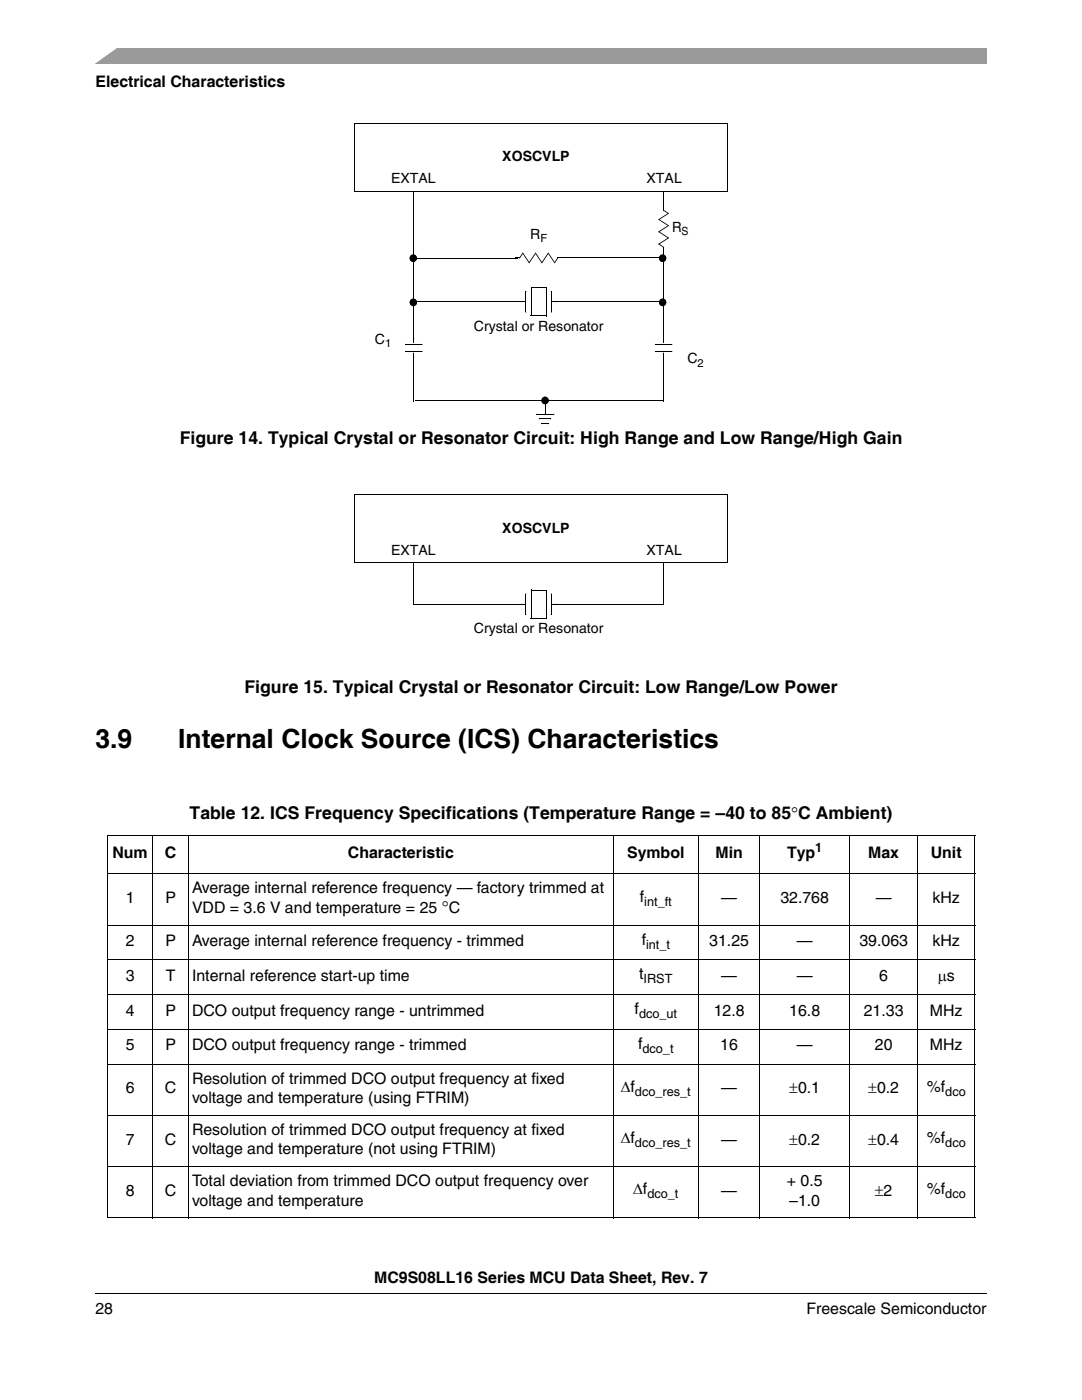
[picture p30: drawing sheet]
<svg xmlns="http://www.w3.org/2000/svg" width="216mm" height="279mm" viewBox="0 0 216 279" stroke-linecap="round" stroke-linejoin="round" font-family="sans-serif">
<defs><g id="words">
<g font-size="5.3">
<text x="19" y="149.4">3.9</text>
<text x="35.6" y="149.4">Internal Clock Source (ICS) Characteristics</text>
</g>
<g font-size="3.5">
<text x="35.9" y="88.7">Figure 14. Typical Crystal or Resonator Circuit: High Range and Low Range/High Gain</text>
<text x="48.8" y="138.3">Figure 15. Typical Crystal or Resonator Circuit: Low Range/Low Power</text>
<text x="37.8" y="163.4">Table 12. ICS Frequency Specifications (Temperature Range = –40 to 85°C Ambient)</text>
</g>
<g font-size="3.2">
<text x="19" y="17.4">Electrical Characteristics</text>
<text x="22.4" y="171.2">Num</text>
<text x="32.9" y="171.2">C</text>
<text x="69.4" y="171.2">Characteristic</text>
<text x="125.1" y="171.2">Symbol</text>
<text x="142.8" y="171.2">Min</text>
<text x="157" y="171.2">Typ</text>
<text x="173.2" y="171.2">Max</text>
<text x="185.7" y="171.2">Unit</text>
<text x="38.3" y="178.3">Average internal reference frequency — factory trimmed at</text>
<text x="127.7" y="179.9">f</text>
<text x="25.1" y="180.2">1</text>
<text x="33" y="180.2">P</text>
<text x="38.3" y="182.2">VDD = 3.6 V and temperature = 25 °C</text>
<text x="143.9" y="180.2">—</text>
<text x="155.7" y="180.2">32.768</text>
<text x="174.8" y="180.2">—</text>
<text x="186.1" y="180.2">kHz</text>
<text x="25.1" y="188.8">2</text>
<text x="33" y="188.8">P</text>
<text x="38.3" y="188.8">Average internal reference frequency - trimmed</text>
<text x="128" y="188.5">f</text>
<text x="141.5" y="188.8">31.25</text>
<text x="159" y="188.8">—</text>
<text x="171.5" y="188.8">39.063</text>
<text x="186.1" y="188.8">kHz</text>
<text x="25.1" y="195.7">3</text>
<text x="33.1" y="195.7">T</text>
<text x="38.3" y="195.7">Internal reference start-up time</text>
<text x="127.5" y="195.5">t</text>
<text x="143.9" y="195.7">—</text>
<text x="159" y="195.7">—</text>
<text x="175.5" y="195.7">6</text>
<text x="187.1" y="195.7">μs</text>
<text x="25.1" y="202.7">4</text>
<text x="33" y="202.7">P</text>
<text x="38.3" y="202.7">DCO output frequency range - untrimmed</text>
<text x="126.6" y="202.4">f</text>
<text x="142.4" y="202.7">12.8</text>
<text x="157.5" y="202.7">16.8</text>
<text x="172.4" y="202.7">21.33</text>
<text x="185.6" y="202.7">MHz</text>
<text x="25.1" y="209.6">5</text>
<text x="33" y="209.6">P</text>
<text x="38.3" y="209.6">DCO output frequency range - trimmed</text>
<text x="127.3" y="209.3">f</text>
<text x="143.7" y="209.6">16</text>
<text x="159" y="209.6">—</text>
<text x="174.6" y="209.6">20</text>
<text x="185.5" y="209.6">MHz</text>
<text x="25.1" y="218.2">6</text>
<text x="32.9" y="218.2">C</text>
<text x="38.3" y="216.3">Resolution of trimmed DCO output frequency at fixed</text>
<text x="38.3" y="220.1">voltage and temperature (using FTRIM)</text>
<text x="123.9" y="217.9">Δf</text>
<text x="143.9" y="218.2">—</text>
<text x="157.5" y="218.2">±0.1</text>
<text x="173.2" y="218.2">±0.2</text>
<text x="184.9" y="217.9">%f</text>
<text x="38.3" y="226.5">Resolution of trimmed DCO output frequency at fixed</text>
<text x="25.1" y="228.4">7</text>
<text x="32.9" y="228.4">C</text>
<text x="38.3" y="230.4">voltage and temperature (not using FTRIM)</text>
<text x="123.9" y="228.1">Δf</text>
<text x="143.9" y="228.4">—</text>
<text x="157.5" y="228.4">±0.2</text>
<text x="173.2" y="228.4">±0.4</text>
<text x="184.9" y="228.1">%f</text>
<text x="25.1" y="238.7">8</text>
<text x="32.9" y="238.7">C</text>
<text x="38.3" y="236.7">Total deviation from trimmed DCO output frequency over</text>
<text x="126.3" y="238.4">Δf</text>
<text x="143.9" y="238.7">—</text>
<text x="157" y="236.7">+ 0.5</text>
<text x="174.6" y="238.7">±2</text>
<text x="184.9" y="238.4">%f</text>
<text x="38.3" y="240.6">voltage and temperature</text>
<text x="157.5" y="240.6">–1.0</text>
<text x="74.7" y="256.1">MC9S08LL16 Series MCU Data Sheet, Rev. 7</text>
<text x="19" y="262.3">28</text>
<text x="160.9" y="262.3">Freescale Semiconductor</text>
</g>
<g font-size="2.8">
<text x="100.2" y="32.2">XOSCVLP</text>
<text x="78" y="36.6">EXTAL</text>
<text x="129" y="36.6">XTAL</text>
<text x="105.8" y="47.7">R</text>
<text x="134.1" y="46.2">R</text>
<text x="74.8" y="68.6">C</text>
<text x="94.6" y="66.1">Crystal or Resonator</text>
<text x="137.2" y="72.4">C</text>
<text x="100.2" y="106.3">XOSCVLP</text>
<text x="78" y="110.7">EXTAL</text>
<text x="129" y="110.7">XTAL</text>
<text x="94.6" y="126.4">Crystal or Resonator</text>
</g>
<g font-size="2.5">
<text x="162.7" y="170">1</text>
<text x="128.5" y="180.7">int_ft</text>
<text x="128.9" y="189.3">int_t</text>
<text x="128.4" y="196.3">IRST</text>
<text x="127.5" y="203.2">dco_ut</text>
<text x="128.2" y="210.1">dco_t</text>
<text x="126.7" y="218.7">dco_res_t</text>
<text x="188.6" y="218.7">dco</text>
<text x="126.7" y="228.9">dco_res_t</text>
<text x="188.6" y="228.9">dco</text>
<text x="129.2" y="239.2">dco_t</text>
<text x="188.6" y="239.2">dco</text>
</g>
<g font-size="2.2">
<text x="136" y="46.9">S</text>
<text x="107.8" y="48.4">F</text>
<text x="76.8" y="69.3">1</text>
<text x="139.2" y="73.2">2</text>
</g>
</g></defs>
<path d="M19 258.1v.1z" fill="#000"/>
<path d="M19 258.1h177.8" fill="none" stroke="#000" stroke-width=".2"/>
<g fill="#fff">
<path d="M201.9 254h.7v16.4h-.7z"/>
<path d="M201.9 15.3h.7v3.2h-.7z"/>
</g>
<path d="M19 9.5h177.8v3.2h-177.8z" fill="#9a9a9a"/>
<path d="M17.1 9.2h6.8l-5.3 3.8h-1.5z" fill="#fff"/>
<g fill="none" stroke="#000" stroke-width=".2">
<path d="M70.7 38.2h74.4M70.8 24.6h74.4M70.8 24.5v13.7M82.5 38.4v29.6M132.4 38.2v3.7M145.1 24.6v13.7M82.5 51.5h20.8M111.7 51.5h20.8M132.4 49.9v18.9M82.5 60.2h23M82.6 70.3v9.8M82.6 67.6v3.6"/>
<path d="M82.8 80h49.6M109.5 60.2h23M132.4 70.4v9.7M107 82.7h3.6M107.7 83.6h2.2M108.8 80v2.5M21.3 166.6h173.3M21.3 174.4h173.3M21.4 166.8v76.2M30.5 166.6v76.6M37.6 166.6v76.6M122.4 166.6v76.6"/>
<path d="M139.4 166.6v76.6M151.6 166.6v76.6M169.5 166.6v76.6M183.1 166.6v76.6M194.5 166.8v76.2M21.3 184.6h173.3M21.3 191.6h173.3M21.3 198.5h173.3M21.3 205.4h173.3M21.3 212.4h173.3M21.3 222.6h173.3M21.3 232.8h173.3"/>
<path d="M21.3 243.1h173.3"/>
</g>
<g fill="#000">
<path d="M82.5 38.3l.1 .1zM132.3 38.1l.1 .1zM82.5 50.8v.2zM82.5 50.8v.1zM82 51.1l.5-.3v.2l-.5 .2-.1 .5 .1 .3 .6 .1 .3-.2 .1-.4-.2-.3-.3-.2v-.2a.73 .73 0 0 1 .7 .7 .73 .73 0 0 1-.6 .8 .73 .73 0 0 1-.8-.4 .73 .73 0 0 1 .2-.8zM82 51l.5-.2v.1l-.5 .3-.1 .4 .4 .4h.4l.2-.2 .1-.3-.1-.3-.4-.3v-.1a.72 .72 0 0 1 .7 .7 .72 .72 0 0 1-.7 .7l-.4-.1-.3-.3-.1-.5zM103 51.4h.8v.2h-.8zM103.6 51.4l.1 .2zM104.3 50.4l.1 .2zM104.2 50.5l.2 .1-.6 .9-.2-.1zM104.2 50.5h.2zM104.2 50.6l.2-.1 1.3 1.9-.2 .1z"/>
<path d="M105.5 52.5h.2zM105.5 52.4l.1 .1zM106.7 50.5h.2zM106.8 50.6l.1-.1 1.3 1.9-.1 .1zM106.8 50.4l.1 .2zM106.8 50.5l.1 .1-1.2 1.9-.2-.1zM108.1 52.5h.1zM108.1 52.4l.1 .1zM109.3 50.5h.2zM109.3 50.6l.2-.1 1.2 1.9-.1 .1zM109.4 50.4l.1 .2zM109.3 50.5l.2 .1-1.3 1.9-.1-.1z"/>
<path d="M110.6 52.4l.1 .1zM110.6 52.5h.2zM111.2 51.4l.1 .2zM111.3 51.4h.7v.2h-.7zM111.3 51.4l.1 .1zM111.2 51.4l.2 .1-.7 1-.1-.1zM131.4 43.8l.1 .1zM131.4 43.7l1.9-1.2 .1 .2-1.9 1.2zM131.4 46.2l.1 .1zM131.4 46.2l1.9-1.2 .1 .1-1.9 1.2zM131.4 48.7l.1 .1zM131.4 48.6l1.9-1.2 .1 .2-1.9 1.2z"/>
<path d="M131.4 48.6v.2zM131.5 48.6l1 .7-.1 .1-1-.6zM131.4 43.7v.2zM131.5 43.7l1.9 1.3-.1 .1-1.9-1.2zM131.4 46.1v.2zM131.5 46.2l1.9 1.2-.1 .2-1.9-1.3zM132.3 41.3h.2v.8h-.2zM132.3 49.2h.2v.8h-.2zM132.4 41.9v.2zM132.5 41.9l.9 .6-.1 .2-.9-.6zM132.5 49.3l-.1 .1zM133.3 42.5l.2 .1z"/>
<path d="M133.3 45l.2 .1zM133.3 47.4l.2 .1zM133.4 42.5v.2zM133.4 45v.1zM133.4 47.4v.2zM82.5 60.2v.1zM109.5 60.2v.1zM108.1 84.5h1.4v.2h-1.4z"/>
<circle cx="82.6" cy="71.2" r=".09"/>
<circle cx="82.6" cy="67.6" r=".09"/>
<circle cx="107" cy="82.7" r=".09"/>
<circle cx="107.7" cy="83.6" r=".09"/>
<circle cx="108.1" cy="84.6" r=".09"/>
<circle cx="108.8" cy="82.5" r=".09"/>
<circle cx="108.8" cy="80" r=".09"/>
<circle cx="109.5" cy="84.6" r=".09"/>
<circle cx="109.9" cy="83.6" r=".09"/>
<circle cx="110.6" cy="82.7" r=".09"/>
</g>
<g fill="#000">
<circle cx="82.5" cy="51.5" r=".63"/>
<circle cx="82.5" cy="51.6" r=".64"/>
</g>
<g fill="#fff">
<path d="M82.1 69h1v.9h-1z"/>
<circle cx="82.6" cy="69" r=".53"/>
<circle cx="82.6" cy="69.9" r=".53"/>
</g>
<g fill="#000">
<circle cx="80.9" cy="70.1" r=".09"/>
<circle cx="80.9" cy="68.7" r=".09"/>
<circle cx="84.3" cy="68.7" r=".09"/>
<circle cx="84.3" cy="70.1" r=".09"/>
<circle cx="104" cy="60.2" r=".09"/>
<circle cx="111.1" cy="60.2" r=".09"/>
</g>
<path d="M80.9 68.7h3.4M80.9 70.1h3.4M104 60.2h7.1" fill="none" stroke="#000" stroke-width=".2"/>
<path d="M104.9 59h5.2v2.5h-5.2z" fill="#fff"/>
<path d="M104.9 58.2v4.1M106 57.4v5.6M106 57.4h3.1M109 57.4v5.7M110 58.2v4.1M105.9 63h3.1M132.4 67.6v3.6" fill="none" stroke="#000" stroke-width=".2"/>
<g fill="#000">
<circle cx="104.9" cy="58.2" r=".09"/>
<circle cx="110" cy="58.2" r=".09"/>
<circle cx="104.9" cy="62.3" r=".09"/>
<circle cx="110" cy="62.3" r=".09"/>
<circle cx="132.4" cy="71.2" r=".09"/>
<circle cx="132.4" cy="67.6" r=".09"/>
</g>
<g fill="#fff">
<path d="M131.9 69h1v.9h-1z"/>
<circle cx="132.4" cy="69" r=".53"/>
<circle cx="132.4" cy="69.9" r=".53"/>
</g>
<g fill="#000">
<path d="M82.5 59.7v.1zM82 59.8l.5-.2v.2l-.4 .1-.2 .5 .5 .5 .4-.1 .2-.4v-.3l-.1-.2-.4-.1v-.2a.72 .72 0 0 1 .7 .7 .72 .72 0 0 1-.7 .7 .73 .73 0 0 1-.7-.4 .73 .73 0 0 1 .2-.8zM82.5 59.6v.2zM82 59.9l.5-.2v.1l-.4 .2-.2 .4 .2 .4 .3 .2 .5-.2 .1-.5-.1-.3-.4-.2v-.1l.5 .2 .2 .3-.2 .7-.3 .2h-.4a.72 .72 0 0 1-.3-1.2zM132.2 50.8v.2zM132.2 50.8v.1zM132.2 59.7v.1zM131.7 59.8l.5-.2v.2l-.4 .1-.1 .5 .2 .4 .4 .1 .3-.2 .2-.4-.2-.4-.4-.1v-.2a.72 .72 0 0 1 .7 .9 .72 .72 0 0 1-1.1 .4 .74 .74 0 0 1-.1-1.1zM132.2 59.6v.2zM131.7 51.1l.5-.3v.2l-.4 .2-.1 .5 .1 .3 .5 .1 .3-.1 .2-.5-.2-.3-.4-.2v-.2a.73 .73 0 0 1 .7 .7 .73 .73 0 0 1-.5 .8 .72 .72 0 0 1-.8-1zM131.7 51l.5-.2v.1l-.4 .3-.1 .4 .3 .4h.4l.4-.5-.2-.4-.4-.2v-.1a.72 .72 0 0 1 .7 .7 .72 .72 0 0 1-.7 .7l-.4-.1-.2-.3-.1-.5zM131.7 59.9l.5-.2v.1l-.4 .3-.1 .4 .2 .4 .4 .1 .3-.2 .2-.5-.2-.3-.4-.2v-.1l.4 .1a.72 .72 0 0 1 .3 .7 .72 .72 0 0 1-.5 .6h-.5l-.3-.4-.1-.4z"/>
<path d="M108.8 79.2v.2zM108.3 79.3l.5-.1v.1l-.5 .3v.6l.2 .2h.5l.3-.3v-.3l-.2-.4-.3-.1v-.1a.72 .72 0 0 1 .7 .6 .72 .72 0 0 1-.6 .8l-.4-.1-.4-.2v-.6zM108.8 79.2v.1zM108.2 79.5l.6-.3v.2l-.5 .3-.1 .3 .2 .4 .6 .1 .3-.3v-.3l-.2-.4-.3-.1v-.2l.1 .1a.72 .72 0 0 1 .5 1.1 .72 .72 0 0 1-1.2 0l-.2-.4zM82.5 112.4l.1 .1z"/>
<circle cx="130.7" cy="68.7" r=".09"/>
<circle cx="130.7" cy="70.1" r=".09"/>
<circle cx="134.1" cy="68.7" r=".09"/>
<circle cx="134.1" cy="70.1" r=".09"/>
<circle cx="104" cy="120.6" r=".09"/>
<circle cx="111.1" cy="120.6" r=".09"/>
</g>
<path d="M130.7 68.7h3.4M130.7 70.1h3.4M70.8 98.7h74.4M70.8 98.6v13.8M145.1 98.7v13.7M70.7 112.4h74.4M82.5 112.5v8.2M132.4 112.3v8.4M82.5 120.6h50" fill="none" stroke="#000" stroke-width=".2"/>
<g fill="#000">
<circle cx="132.2" cy="51.6" r=".64"/>
<circle cx="132.2" cy="51.5" r=".63"/>
<circle cx="82.5" cy="60.3" r=".64"/>
<circle cx="82.5" cy="60.4" r=".64"/>
<circle cx="108.8" cy="80" r=".63"/>
<circle cx="108.8" cy="79.9" r=".63"/>
<circle cx="132.2" cy="60.3" r=".63"/>
<circle cx="132.2" cy="60.4" r=".63"/>
</g>
<path d="M104.9 119.3h5.2v2.5h-5.2z" fill="#fff"/>
<path d="M104.9 118.5v4.2M106 117.7v5.7M106 117.8h3.1M109 117.8v5.6M110 118.5v4.2M105.9 123.4h3.1" fill="none" stroke="#000" stroke-width=".2"/>
<g fill="#000">
<circle cx="104.9" cy="118.5" r=".09"/>
<circle cx="110" cy="118.5" r=".09"/>
<circle cx="104.9" cy="122.7" r=".09"/>
<circle cx="110" cy="122.7" r=".09"/>
</g>
<g fill="#fff">
<path d="M201.9 161h.7v3.5h-.7z"/>
<path d="M201.9 216.1h.7v3.2h-.7z"/>
<path d="M201.9 226.3h.7v3.2h-.7z"/>
<path d="M201.9 234.6h.7v7.1h-.7z"/>
</g>
<use href="#words"/>
</svg>
